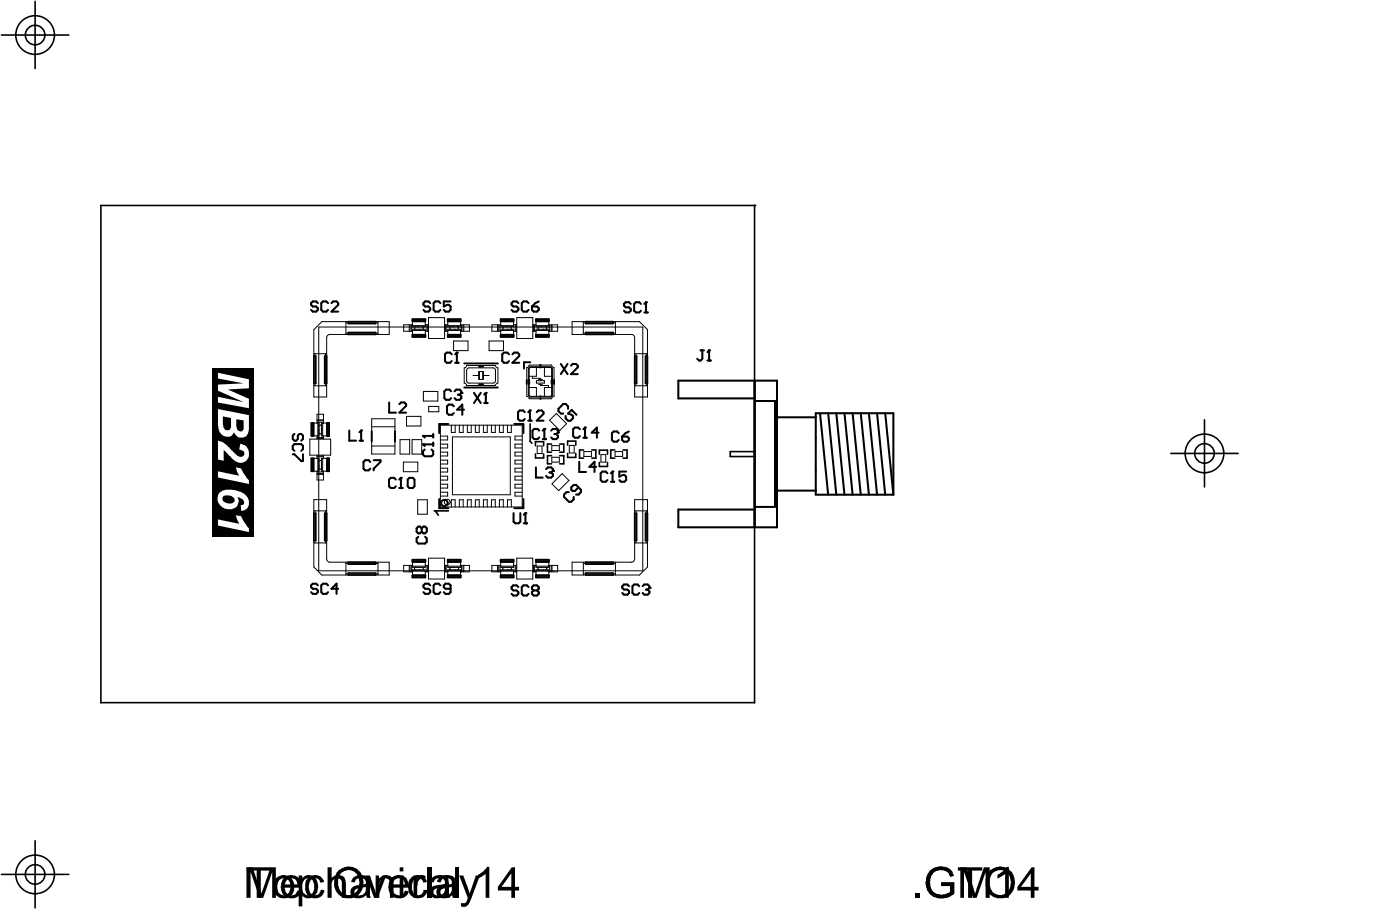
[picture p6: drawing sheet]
<svg xmlns="http://www.w3.org/2000/svg" width="291mm" height="189mm" viewBox="0 0 291 189" stroke-linecap="round" stroke-linejoin="round" font-family="sans-serif">
<g fill="none" stroke="#000" stroke-width=".33">
<path d="M65.2 73.9h.4v5.7h-.4zM67.4 73.9h.4v5.7h-.4zM72.3 66.8h5.7v.4h-5.7zM72.3 69h5.7v.4h-5.7zM121.6 66.8h5.7v.4h-5.7zM121.6 69h5.7v.4h-5.7zM131.8 73.9h.4v5.7h-.4zM134 73.9h.4v5.7h-.4zM110.1 88v3.6l.4 .4M111.2 92.5v-.8h1.7v.8M111.2 94.2v.9h1.7v-.9M114.5 92.2h-.8v1.7h.8"/>
<path d="M114.5 94.6h-.8v1.7h.8M116.2 92.2h.9v1.7h-.9M116.2 94.6h.9v1.7h-.9M117.9 92.4v-.8h1.6v.8M117.9 94.1v.8h1.6v-.8M121.2 93.4h-.9v1.7h.9M122.9 93.4h.8v1.7h-.8M124.4 94.3v-.9h1.7v.9M124.4 96v.8h1.7v-.8M127.7 93.4h-.9v1.7h.9M129.4 93.4h.8v1.7h-.8M65.2 106.5h.4v5.7h-.4z"/>
<path d="M67.4 106.5h.4v5.7h-.4zM72.3 116.7h5.7v.4h-5.7zM72.3 118.9h5.7v.5h-5.7zM121.6 116.7h5.7v.4h-5.7zM121.6 118.9h5.7v.5h-5.7zM131.8 106.5h.4v5.7h-.4zM134 106.5h.4v5.7h-.4z"/>
</g>
<g fill="none" stroke="#000" stroke-width=".4">
<path d="M85.6 66.3h2.7v.4h-2.7zM85.6 69.5h2.7v.4h-2.7zM93 66.3h2.6v.4h-2.6zM93 69.5h2.6v.4h-2.6zM96.4 75.4h7M99.5 76.1h.8M99.5 79.8h.8M104 69.5h2.6v.4h-2.6zM104 66.3h2.6v.4h-2.6zM109.4 78.9v.8M109.9 78.9v.8M110.1 75.2h-1.3v1.3"/>
<path d="M111.3 69.5h2.7v.4h-2.7zM111.3 66.3h2.7v.4h-2.7zM112.1 76.3h.2M112.1 75.8h.2M114.5 78.9v.8M115 78.9v.8M64.7 95.1h.4v2.7h-.4zM64.7 87.8h.4v2.7h-.4zM67.9 95.1h.4v2.7h-.4zM67.9 87.8h.4v2.7h-.4zM77.2 89.5v2.2M82 89.5v2.2"/>
<path d="M93.1 88h-1.9v1.9M96.4 80.4h7M106.8 88h1.9v1.9M112.1 82.3h.2M112.1 82.8h.2M85.6 119.4h2.7v.5h-2.7zM85.6 116.2h2.7v.4h-2.7zM91.2 103.6v1.9h1.9M93 116.2h2.6v.4h-2.6zM93 119.4h2.6v.5h-2.6zM104 119.4h2.6v.5h-2.6zM104 116.2h2.6v.4h-2.6z"/>
<path d="M108.7 103.6v1.9h-1.9M111.3 119.4h2.7v.5h-2.7zM111.3 116.2h2.7v.4h-2.7z"/>
</g>
<g fill="#000">
<path d="M90 105.9h3.2v.3h-2.4l.4 .8-.3 .1-.5-.7-.4-.3zM193.1 180.8a3.3 3.3 0 0 1 4.6 .1l.3 .9-.7 .1a2.09 2.09 0 0 0-3.7-.5 2.9 2.9 0 0 0 .3 3.8 2.88 2.88 0 0 0 3.4-.1v-1.2h-1.9v-.8h2.7l-.1 2.5a4.1 4.1 0 0 1-4.7 .2 3.7 3.7 0 0 1-.2-5zM51.2 180h5.1v.7h-2.2v5.7h-.8v-5.7h-2.1zM76 181.7h.8l1.3 3.7 1.3-3.7h.8l-1.8 4.7h-.7zM85.9 181.7h.7v.8a1.12 1.12 0 0 1 1.8-.6l-.2 .7a.88 .88 0 0 0-1.1 0 .88 .88 0 0 0-.4 .9l-.1 2.9h-.7zM88.8 180h.9v6.4h-.9zM95.3 181.7h.9l1.3 3.8 1.3-3.8h.9l-1.8 4.8a3.3 3.3 0 0 1-1.2 1.7l-.9-.1-.1-.6a1.06 1.06 0 0 0 1.4-1zM190.1 185.5h.8v.9h-.8zM198.9 180h5.1v.7h-2.1v5.7h-.9v-5.7h-2.1z"/>
<path d="M57.9 182.8v.1a2.11 2.11 0 0 0 .3 2.7 1.47 1.47 0 0 0 1.6-.1 1.47 1.47 0 0 0 .5-1.5 1.41 1.41 0 0 0-.5-1.4 1.41 1.41 0 0 0-1.5-.1zM57.4 182.1a2.27 2.27 0 0 1 2.7-.1 2.27 2.27 0 0 1 1 2.5 2.19 2.19 0 0 1-2.5 1.9 2.19 2.19 0 0 1-1.8-2.6v-.7z"/>
<path d="M62 181.7h.8v.6a1.84 1.84 0 0 1 2-.5 1.84 1.84 0 0 1 1.2 1.8 2.25 2.25 0 0 1-2.1 2.8l-.7-.1-.4-.4v2.2h-.8zM63 182.8v.1a2.88 2.88 0 0 0 .1 2.5 1.29 1.29 0 0 0 1.5 .2 1.29 1.29 0 0 0 .6-1.4 1.56 1.56 0 0 0-1.2-2z"/>
<path d="M70.8 181.2a3.2 3.2 0 0 0 .5 4.3 2.32 2.32 0 0 0 2.5-.3 2.32 2.32 0 0 0 .7-2.5 2.2 2.2 0 0 0-1.3-1.9 2.2 2.2 0 0 0-2.4 .4zM70.2 180.7a3.1 3.1 0 0 1 3.3-.6 3.1 3.1 0 0 1 2 2.7v.4a3.1 3.1 0 0 1-3.3 3.2 3.1 3.1 0 0 1-2.8-3.5l.1-.8z"/>
<path d="M81.9 182.6l-.4 1h2.6a1.29 1.29 0 0 0-.8-1.2 1.29 1.29 0 0 0-1.4 .2zM81.1 182.4a2.08 2.08 0 0 1 2.1-.8 2.08 2.08 0 0 1 1.6 1.5l.1 1.1h-3.4a1.36 1.36 0 0 0 .7 1.5 1.36 1.36 0 0 0 1.6-.4l.3-.5 .8 .2a2.24 2.24 0 0 1-2.6 1.4 2.24 2.24 0 0 1-1.7-2.5l.3-1.1z"/>
<path d="M91.5 184.8a.92 .92 0 0 0 .3 1 .92 .92 0 0 0 1.1 0 1.2 1.2 0 0 0 .8-1.7l-1.9 .4zM91.1 182.2a2.59 2.59 0 0 1 3.3 0l.2 .4v2.2l.2 1.6h-.8l-.1-.6a2.25 2.25 0 0 1-3.1 .1 1.51 1.51 0 0 1 1.6-2.2l1.3-.2a.97 .97 0 0 0-.2-1.1 .97 .97 0 0 0-1.1-.1h-.1a.88 .88 0 0 0-.8 .8h-.8z"/>
<path d="M206.1 181.2a3.2 3.2 0 0 0 .4 4.2 2.26 2.26 0 0 0 2.5-.2 2.26 2.26 0 0 0 .8-2.4 2.21 2.21 0 0 0-1.3-2 2.21 2.21 0 0 0-2.4 .4zM205.5 180.7a3.1 3.1 0 0 1 3.3-.6 3.1 3.1 0 0 1 1.9 2.7v.4a3.1 3.1 0 0 1-3.2 3.2 3.1 3.1 0 0 1-2.9-3.5l.1-.8z"/>
</g>
<path d="M44.2 76.4h8.6v35h-8.6z" fill-rule="evenodd" fill="#000"/>
<g fill="#fff">
<path d="M45.3 77.4l6.4 1.3v1.9l-4.4 .2 4.4 2v1.9l-6.4-1.2v-1.1l5.3 1.1-5.3-2.4v-1.3l5.3-.2-5.3-1z"/>
<path d="M45.3 91.5a4.9 4.9 0 0 1 2.8 2l.8 .7a1.11 1.11 0 0 0 1.8 .3v-.7l-1-.5 .2-1.2a2.12 2.12 0 0 1 1.7 1.5 2.12 2.12 0 0 1-.6 2.1 2.18 2.18 0 0 1-3-.8l-1.6-1.5v2.2l-1.1-.2z"/>
<path d="M45.3 97.8l4.4 1-.5-1-.2-.8 1.1 .2 .4 1 1.2 1.5v.8l-6.4-1.4z"/>
<path d="M45.3 107.8l4.4 .9-.3-.5-.4-1.2 1.1 .1 1.1 2a1.52 1.52 0 0 1 .5 1.3l-6.4-1.3z"/>
<path d="M49.1 87v1.1a1.29 1.29 0 0 0 .7 1.4 .68 .68 0 0 0 .8-.9v-1.3zM46.3 86.4v1.5a1.4 1.4 0 0 0 .7 1.4 .81 .81 0 0 0 1-1v-1.5zM45.3 84.9l6.4 1.3v2.6a1.85 1.85 0 0 1-1.2 2 1.61 1.61 0 0 1-1.9-1.2 1.5 1.5 0 0 1-1.3 1.1 1.5 1.5 0 0 1-1.4-.7 3.3 3.3 0 0 1-.6-2z"/>
<path d="M45.5 102.3a3.7 3.7 0 0 1 3.3-.6 3.4 3.4 0 0 1 2.9 2.2 1.68 1.68 0 0 1-1.6 2.1l-.1-1.1a.65 .65 0 0 0 .7-.6 .65 .65 0 0 0-.4-.7l-1-.4a1.77 1.77 0 0 1-.2 1.9 1.77 1.77 0 0 1-1.8 .6 2.21 2.21 0 0 1-1.8-3.4zM46.4 103l-.2 .2a.96 .96 0 0 0 1 1.2 .99 .99 0 0 0 1.5-.7 1.74 1.74 0 0 0-2.3-.7z"/>
</g>
<g fill="none" stroke="#000" stroke-width=".42">
<path d="M66 62.9l-.4-.3h-.7l-.3 .3v.4l.3 .3h.7l.4 .4v.3l-.4 .4h-.7l-.3-.4M68.1 62.9l-.3-.3h-.7l-.4 .3v1.4l.4 .4h.7l.3-.4M68.8 62.9l.4-.3h.7l.3 .3v.4l-1.4 1.4h1.4M89.3 62.9l-.3-.3h-.7l-.4 .3v.4l.4 .3h.7l.3 .4v.3l-.3 .4h-.7l-.4-.4M91.4 62.9l-.3-.3h-.7l-.4 .3v1.4l.4 .4h.7l.3-.4M93.6 62.6h-1.5v1l.8-.3h.3l.4 .3v.7l-.4 .4h-.7l-.4-.4M93.8 73.5l-.3-.3h-.8l-.3 .3v1.4l.3 .4h.8l.3-.4M94.5 75.3h.7M94.5 73.5l.4-.3v2.1M105.7 73.5l-.4-.3h-.7l-.3 .3v1.4l.3 .4h.7l.4-.4M106.4 73.5l.3-.3h.8l.3 .3v.4l-1.4 1.4h1.4M107.6 62.9l-.3-.3h-.7l-.4 .3v.4l.4 .3h.7l.3 .4v.3l-.3 .4h-.7l-.4-.4"/>
<path d="M109.7 62.9l-.3-.3h-.7l-.4 .3v1.4l.4 .4h.7l.3-.4M110.5 63.6h1l.4 .4v.3l-.4 .4h-.7l-.3-.4zM111.9 62.6l-.7 .3-.7 .7M116.4 75.5l1.4 2.2M117.8 75.5l-1.4 2.2M118.6 75.9l.3-.4h.7l.4 .4v.4l-1.4 1.4h1.4M131 63.1l-.4-.4h-.7l-.3 .4v.3l.3 .4h.7l.4 .3v.4l-.4 .3h-.7l-.3-.3M133.1 63.1l-.4-.4h-.7l-.3 .4v1.4l.3 .3h.7l.4-.3M133.8 64.8h.7M133.8 63.1l.3-.4v2.1M145.5 72.7h.7M145.8 72.7v1.8l-.3 .3h-.4l-.3-.3"/>
<path d="M146.9 74.8h.7M146.9 73.1l.3-.4v2.1M156.7 79v30.4M60.8 94.3h.3l1.4 1.4h.4v-1.4M61.1 90.1l-.3 .3v.7l.3 .4h.4l.3-.4v-.7l.4-.3h.3l.4 .3v.7l-.4 .4M61.1 93.6l-.3-.4v-.7l.3-.3h1.4l.4 .3v.7l-.4 .4M72.5 89.4v2.1h1.4M74.6 91.5h.7M74.6 89.7l.4-.3v2.1M76.9 95.9l-.4-.4h-.7l-.3 .4v1.4l.3 .3h.7l.4-.3M77.6 95.5h1.4v.4l-1.4 1.4v.3M80.8 83.5v2.2h1.4"/>
<path d="M82.2 99.5l-.4-.3h-.7l-.3 .3v1.4l.3 .4h.7l.4-.4M82.9 99.5l.3-.3v2.1M82.9 83.9l.4-.4h.7l.3 .4v.3l-1.4 1.5h1.4M84.7 99.5l.3-.3h.7l.4 .3v1.4l-.4 .4h-.7l-.3-.4zM88.2 93.3l-.4 .3v.8l.4 .3h1.4l.3-.3v-.8l-.3-.3M89.9 90.1v.7M89.9 91.9v.7M89.9 92.2h-2.1l.4 .4M89.9 90.5h-2.1l.4 .3M93.7 81.2l-.4-.3h-.7l-.3 .3v1.4l.3 .4h.7l.4-.4M94.2 84.3l-.3-.3h-.7l-.4 .3v1.4l.4 .4h.7l.3-.4M94.4 81.2l.3-.3h.7l.4 .3v.4l-.4 .3"/>
<path d="M95.1 81.9h.3M95.4 81.9l.4 .4v.3l-.4 .4h-.7l-.3-.4M96.3 85h-1.4l1.1-1v2.1M98.4 81.5l1.4 2.2M99.8 81.5l-1.4 2.2M100.5 83.7h.7M100.5 81.9l.4-.4v2.2M109 85.6l-.4-.4h-.7l-.3 .4v1.4l.3 .3h.7l.4-.3M109.7 87.3h.7M109.7 85.6l.3-.4v2.1M111.3 97v2.1h1.4M111.4 85.6l.4-.4h.7l.4 .4v.3l-1.5 1.4h1.5"/>
<path d="M112 89.4l-.4-.4h-.7l-.3 .4v1.4l.3 .3h.7l.4-.3M112.7 91.1h.7M112.7 89.4l.3-.4v2.1M113.4 97.4l.3-.4h.7l.4 .4v.3l-.4 .4M114.1 98.1h.3M114.4 89.4l.4-.4h.7l.3 .4v.3l-.3 .4M114.4 98.1l.4 .3v.4l-.4 .3h-.7l-.3-.3M115.1 90.1h.4M115.5 90.1l.3 .3v.4l-.3 .3h-.7l-.4-.3M118 84.8v-.5l-.5-.5h-.5l-1 1v.5l.5 .5h.5M119.7 86.1l-1-1-.7 .7 .7 .3 .2 .2v.5l-.5 .5h-.4l-.5-.5v-.5M120.3 95.9v2.1h1.4"/>
<path d="M120.4 89.1l-.3-.4h-.7l-.4 .4v1.4l.4 .4h.7l.3-.4M121.1 90.9h.7M121.1 89.1l.4-.4v2.2M123.8 96.9h-1.4l1-1v2.1M124.3 89.8h-1.4l1-1.1v2.2M126.1 98.2l-.3-.3h-.7l-.4 .3v1.4l.4 .4h.7l.3-.4M126.8 100h.7M126.8 98.2l.4-.3v2.1M128.5 89.9l-.4-.3h-.7l-.3 .3v1.4l.3 .4h.7l.4-.4M129.2 90.6h1l.4 .4v.3l-.4 .4h-.7l-.3-.4zM130 97.9h-1.4v1l.7-.3h.4l.3 .3v.7l-.3 .4h-.8l-.3-.4M130.6 89.6l-.7 .3-.7 .7"/>
<path d="M156.7 82.7h-15.9v-3.7h20.5v30.4h-20.5v-3.6h15.9M156.7 83.2h4.2v22h-4.2M160.9 86.6h8.5M169.4 85.8h16.1v16.9h-16.1zM170.3 85.8l1.7 16.9M172 85.8l1.6 16.9M173.6 85.8l1.7 16.9M175.3 85.8l1.7 16.9M177 85.8l1.7 16.9M178.7 85.8l1.7 16.9M180.4 85.8l1.7 16.9M182.1 85.8l1.7 16.9"/>
<path d="M183.8 85.8l1.7 16.9M82.9 101.3h.7M86.9 111.4l-.4 .4v.7l.4 .3h1.4l.3-.3v-.7l-.3-.4M87.6 109.6l-.4-.3h-.3l-.4 .3v.8l.4 .3h.3l.4-.3M87.6 109.6l.3-.3h.4l.3 .3v.8l-.3 .3h-.4l-.3-.3M87.6 109.6v.8M106.6 106.5v1.8l.4 .3h.7l.3-.3v-1.8M108.7 108.6h.8M108.7 106.9l.4-.4v2.1M118.1 102.2h-.5l-.5 .5v.4l1 1h.5l.5-.5v-.5M120.1 101.2l-.7 .7h-.5l-.3-.2v-.5l.5-.5h.5l1 1v.5l-.5 .5h-.5M160.9 101.8h8.5"/>
<path d="M66 121.5l-.4-.3h-.7l-.3 .3v.4l.3 .3h.7l.4 .4v.3l-.4 .4h-.7l-.3-.4M68.1 121.5l-.3-.3h-.7l-.4 .3v1.4l.4 .4h.7l.3-.4M70.2 122.2h-1.4l1.1-1v2.1M89.3 121.5l-.3-.3h-.7l-.4 .3v.4l.4 .3h.7l.3 .4v.3l-.3 .4h-.7l-.4-.4M91.4 121.5l-.3-.3h-.7l-.4 .3v1.4l.4 .4h.7l.3-.4M93.6 122.2h-1.1l-.4-.3v-.4l.4-.3h.7l.4 .3v1.4l-.4 .4h-.7l-.4-.4M107.6 121.9l-.3-.4h-.7l-.4 .4v.3l.4 .4h.7l.3 .3v.4l-.3 .3h-.7l-.4-.3M109.7 121.9l-.3-.4h-.7l-.4 .4v1.4l.4 .3h.7l.3-.3M110.8 122.6l-.3-.4v-.3l.3-.4h.7l.4 .4v.3l-.4 .4M110.8 122.6h.7M110.8 122.6l-.3 .3v.4l.3 .3h.7l.4-.3v-.4l-.4-.3M130.6 121.7l-.3-.4h-.7l-.4 .4v.3l.4 .4h.7l.3 .3v.4l-.3 .3h-.7l-.4-.3"/>
<path d="M132.7 121.7l-.3-.4h-.7l-.4 .4v1.4l.4 .3h.7l.3-.3M133.4 121.7l.4-.4h.7l.3 .4v.3l-.3 .4M134.1 122.4h.4M134.5 122.4l.3 .3v.4l-.3 .3h-.7l-.4-.3"/>
</g>
<g fill="#000">
<path d="M193.1 180.8a3.3 3.3 0 0 1 4.6 .1l.3 .9-.7 .1a2.09 2.09 0 0 0-3.7-.5 2.9 2.9 0 0 0 .3 3.8 2.88 2.88 0 0 0 3.4-.1v-1.2h-1.9v-.8h2.7l-.1 2.5a4.1 4.1 0 0 1-4.7 .2 3.7 3.7 0 0 1-.2-5zM51.2 180h1.3l1.8 5.4 1.9-5.4h1.1v6.4h-.8v-5.4l-1.8 5.4h-.8l-1.9-5.4v5.4h-.8zM64 182.1a2.01 2.01 0 0 1 3.3 1l-.8 .1a1.06 1.06 0 0 0-.8-.9 1.06 1.06 0 0 0-1.2 .4 2.31 2.31 0 0 0 .2 2.9 1.16 1.16 0 0 0 1.2 .1 1.16 1.16 0 0 0 .7-1l.7 .1a2.03 2.03 0 0 1-2.4 1.6 2.03 2.03 0 0 1-1.5-2.4v-1zM68 180h.9v2.3a1.58 1.58 0 0 1 1.6-.7 1.58 1.58 0 0 1 1.2 1.4l.1 3.4h-.8v-3a1.08 1.08 0 0 0-1.2-1.1 1.08 1.08 0 0 0-.9 1.4v2.7h-.9zM78 181.7h.7v.7a1.69 1.69 0 0 1 1.6-.8 1.69 1.69 0 0 1 1.4 1.2v3.6h-.7v-2.8a1.07 1.07 0 0 0-1-1.3 1.07 1.07 0 0 0-1.2 1.1v3h-.8zM85.4 182.1a2.02 2.02 0 0 1 3.3 1l-.8 .1a1.15 1.15 0 0 0-1.3-.9 1.15 1.15 0 0 0-1 1.2 1.82 1.82 0 0 0 .7 2.2 1.19 1.19 0 0 0 1.7-1l.7 .1a2 2 0 0 1-1.5 1.6 2 2 0 0 1-2.1-.8l-.1-.2a3.8 3.8 0 0 1 .1-2.9zM94.4 180h.8v6.4h-.8zM99.2 181.5a3.6 3.6 0 0 0 1.9-1.6h.5v6.5h-.8v-5l-1.4 .9h-.2zM190.1 185.5h.8v.9h-.8zM199.4 180h1.3l1.7 5.4 1.9-5.4h1.2v6.4h-.9v-5.4l-1.8 5.4h-.8l-1.8-5.4v5.4h-.8zM207.1 181.5a3.6 3.6 0 0 0 1.9-1.6h.5v6.5h-.8v-5l-1.4 .9h-.2z"/>
<path d="M59.6 182.6l-.5 1h2.7a1.29 1.29 0 0 0-.8-1.2 1.29 1.29 0 0 0-1.4 .2zM58.8 182.4l.1-.1a2.12 2.12 0 0 1 3.5 .7l.2 1.2h-3.5a1.36 1.36 0 0 0 1 1.5 1.36 1.36 0 0 0 1.6-.6l.1-.3 .8 .2a2.24 2.24 0 0 1-2.7 1.4 2.24 2.24 0 0 1-1.6-2.5l.2-1.1z"/>
<path d="M73.6 184.8a.92 .92 0 0 0 .4 1 .92 .92 0 0 0 1 0 1.2 1.2 0 0 0 .9-1.7l-2 .4zM73.3 182.2a2.59 2.59 0 0 1 3.3 0l.2 1v2.7l.2 .5h-.9v-.6a2.25 2.25 0 0 1-3.2 .1 1.53 1.53 0 0 1 1.7-2.2l1.3-.2a.97 .97 0 0 0-.3-1.1 .97 .97 0 0 0-1.1-.1l-.2 .1a.74 .74 0 0 0-.6 .7h-.8z"/>
<path d="M83 180h.8v.9h-.8zM83 181.7h.8v4.7h-.8z"/>
<path d="M90 184.8a.92 .92 0 0 0 .4 1 .92 .92 0 0 0 1.1 0 1.2 1.2 0 0 0 .8-1.7l-1.9 .4zM89.7 182.2a2.59 2.59 0 0 1 3.3 0l.2 1v2.7l.2 .5h-.8l-.1-.6a2.25 2.25 0 0 1-3.2 .1 1.53 1.53 0 0 1 1.7-2.2l1.3-.2a.97 .97 0 0 0-.3-1.1 .97 .97 0 0 0-1.1-.1l-.2 .1a.74 .74 0 0 0-.6 .7h-.8z"/>
<path d="M106.2 181.3l-2.1 2.8h2.1zM106.3 180h.6v4.1h.9v.7h-.9v1.6h-.7v-1.6h-2.8v-.7z"/>
<path d="M214 181.3l-2 2.8h2zM214.2 180h.6v4.1h.8v.7h-.8v1.6h-.8v-1.6h-2.8v-.7z"/>
<circle cx="156.7" cy="42.7" r=".17"/>
<circle cx="94.9" cy="73.2" r=".21"/>
<circle cx="134.1" cy="62.7" r=".21"/>
<circle cx="147.2" cy="72.7" r=".21"/>
<circle cx="75" cy="89.4" r=".21"/>
<circle cx="83.2" cy="99.2" r=".21"/>
<circle cx="87.8" cy="92.2" r=".21"/>
<circle cx="87.8" cy="90.5" r=".21"/>
<circle cx="95.8" cy="81.6" r=".21"/>
<circle cx="100.9" cy="81.5" r=".21"/>
<circle cx="110" cy="85.2" r=".21"/>
<circle cx="113" cy="89" r=".21"/>
<circle cx="114.8" cy="97.7" r=".21"/>
<circle cx="115.8" cy="89.7" r=".21"/>
<circle cx="121.5" cy="88.7" r=".21"/>
<circle cx="127.2" cy="97.9" r=".21"/>
<circle cx="109.1" cy="106.5" r=".21"/>
<circle cx="134.8" cy="122" r=".21"/>
</g>
<circle cx="92.3" cy="104.4" r=".67" fill="none" stroke="#000" stroke-width=".4"/>
<g fill="none" stroke="#000" stroke-width=".33">
<path d="M.3 7.3h14M7.3 .3v13.9M20.9 42.7h135.8v103.1h-135.8zM151.6 93.7h5.1v1.1h-5.1zM243.1 94.1h14M250.1 87.1v14M7.3 174.5v14M.3 181.5h14"/>
<circle cx="7.3" cy="7.3" r="2.03"/>
<circle cx="7.3" cy="7.3" r="4"/>
<circle cx="250.1" cy="94.1" r="2.03"/>
<circle cx="250.1" cy="94.1" r="4"/>
<circle cx="7.3" cy="181.5" r="2.03"/>
<circle cx="7.3" cy="181.5" r="4"/>
</g>
<g fill="none" stroke="#000" stroke-width=".21">
<path d="M65.2 68.4l1.6-1.6h14v2.6h-12.3a.67 .67 0 0 0-.7 .7v12.3h-2.6zM65.2 73.4h2.6M65.4 73.4v6.7M66.2 67.9h67.3v50.6h-67.3zM67.6 73.4v6.7M71.8 66.8v2.6M71.8 67h6.7M71.8 69.2h6.7M78.5 66.8v2.6M85 67.4v1.4M85.1 67.4v1.4M85.5 67.4v1.4"/>
<path d="M85.6 67.4h-1.8v1.4h1.8M85.6 66.3h2.7v1.5h-2.7zM85.6 68.3h2.7v1.6h-2.7zM85.6 69.4h2.7M85.6 66.8h2.7M85.6 66.5h2.7M85.6 67.6h2.7M85.6 68.6h2.7M85.6 69.7h2.7M86.3 67.8l-.2 .3 .2 .2M87.6 67.8l.3 .3-.3 .2M88.3 67.4h.7"/>
<path d="M88.3 68.8h.7M88.6 67.4v1.4M88.8 67.4v1.4M89 65.9h3.3v4.4h-3.3zM92.3 67.4h.7M92.3 68.8h.7M92.5 67.4v1.4M92.6 67.4v1.4M93 66.3h2.6v1.5h-2.6zM93 68.3h2.6v1.6h-2.6zM93 69.4h2.6M93 66.8h2.6"/>
<path d="M93 66.5h2.6M93 67.6h2.6M93 68.6h2.6M93 69.7h2.6M93.6 67.8l-.2 .3 .2 .2M94.2 70.8h3v2h-3zM95 67.8l.2 .3-.2 .2M95.6 67.4h1.9v1.4h-1.9M95.8 67.4v1.4M96.1 67.4v1.4M96.3 67.4v1.4M96.9 75.9h6v.2l.5 .3v3.1l-.5 .3v.2h-6l-.3-.4-.2-.1v-3.1l.4-.3z"/>
<path d="M97 76.6l.4-.2h5.2l.3 .5-.1 2.4-.4 .2-5.3-.1-.2-.4zM98.2 77.9h1.2M99.4 77.1v1.7M99.6 77.1h.6v1.7h-.6zM100.4 77.1v1.7M100.4 77.9h1.1M101.5 70.8h3v2h-3zM103.3 67.4v1.4M103.5 67.4v1.4M103.8 67.4v1.4M104 69.4h2.6M104 66.8h2.6"/>
<path d="M104 66.3h2.6v1.5h-2.6zM104 66.5h2.6M104 67.6h2.6M104 67.4h-1.9v1.4h1.9M104 68.3h2.6v1.6h-2.6zM104 68.6h2.6M104 69.7h2.6M104.6 67.8l-.2 .3 .2 .2M106 67.8l.2 .3-.2 .2M106.6 67.4h.7M106.6 68.8h.7M107 67.4v1.4"/>
<path d="M107.1 67.4v1.4M107.3 65.9h3.3v4.4h-3.3zM109.4 76.3l.2-.1 .3-.4h4.6l.3 .4 .2 .1v6l-.4 .2-.1 .3h-4.6l-.3-.5h-.2zM109.8 76.4l.4-.3h4l.4 .3 .1 5.5-.2 .5h-4.3l-.4-.2zM109.9 76.4l.3-.1h4l.3 .1v5.5l-.1 .3-4.2 .1-.3-.2zM110.5 78.2v.3h1.7v.3M110.6 67.4h.7M110.6 68.8h.7M110.8 67.4v1.4M111 67.4v1.4M111.3 69.4h2.7M111.3 66.8h2.7"/>
<path d="M111.3 66.3h2.7v1.5h-2.7zM111.3 66.5h2.7M111.3 67.6h2.7M111.3 68.3h2.7v1.6h-2.7zM111.3 68.6h2.7M111.3 69.7h2.7M111.4 76.3v1.8h-1.5M111.4 79h1.6v.5h-1.6zM111.8 79.8h.8M111.8 78.8h.8M112 67.8l-.3 .3 .3 .2M112.2 79.8v.2h1.7v.3"/>
<path d="M113 76.3v1.8h1.5M113.3 67.8l.2 .3-.2 .2M114 67.4h1.8v1.4h-1.8M114.1 67.4v1.4M114.5 67.4v1.4M114.6 67.4v1.4M118.8 66.8h14l1.6 1.6v14h-2.6v-12.3a.67 .67 0 0 0-.7-.7h-12.3zM121.1 66.8v2.6M121.1 67h6.7M121.1 69.2h6.7M127.8 66.8v2.6M131.8 73.4h2.6"/>
<path d="M132 73.4v6.7M134.2 73.4v6.7M64.3 91.1h4.4v3.4h-4.4zM64.7 87.8h1.5v2.7h-1.5zM64.7 95.1h1.5v2.7h-1.5zM64.9 87.8v2.7M64.9 95.1v2.7M65.2 87.8v2.7M65.2 95.1v2.7M65.2 80.1h2.6M65.8 98h1.4M65.8 94.6h1.4"/>
<path d="M65.8 87.8v-1.8h1.4v1.8M65.8 97.8v1.8h1.4v-1.8M65.8 90.5v.6M65.8 94.5v.6M65.8 87.6h1.4M65.8 87.3h1.4M65.8 87.1h1.4M65.8 98.5h1.4M65.8 98.3h1.4M65.8 91h1.4M65.8 90.8h1.4M65.8 94.8h1.4"/>
<path d="M66 87.8v2.7M66 95.1v2.7M66.2 88.5l.3-.3 .2 .3M66.2 89.8l.3 .3 .2-.3M66.2 95.8l.3-.2 .2 .2M66.2 97.1l.3 .3 .2-.3M66.7 87.8h1.6v2.7h-1.6zM66.7 95.1h1.6v2.7h-1.6zM67 87.8v2.7M67 95.1v2.7M67.2 90.5v.6M67.2 94.5v.6"/>
<path d="M67.8 87.8v2.7M67.8 95.1v2.7M68.1 87.8v2.7M68.1 95.1v2.7M77.2 92.6h4.8M77.2 88.6h4.8M77.2 86.9h4.8v7.3h-4.8zM83.1 91.3h2v2.9h-2zM83.8 95.9h2.9v2h-2.9zM84.4 86.4h3v2h-3zM85.6 91.3h2v2.9h-2zM87.9 81.3h3v1.9h-3z"/>
<path d="M89 84.4h2.1v1.1h-2.1zM91.4 88.3h17v16.9h-17zM91.4 98.8h1.5v.8h-1.5M91.4 97.2h1.5v.8h-1.5M91.4 95.5h1.5v.8h-1.5M91.4 93.8h1.5v.8h-1.5M91.4 92.2h1.5v.8h-1.5M91.4 90.5h1.5v.8h-1.5M93.7 88.3v1.5h.8v-1.5M93.9 90.7h12.1v12h-12.1zM95.4 88.3v1.5h.8v-1.5M97 88.3v1.5h.8v-1.5"/>
<path d="M98.7 88.3v1.5h.8v-1.5M100.4 88.3v1.5h.8v-1.5M102 88.3v1.5h.8v-1.5M103.7 88.3v1.5h.8v-1.5M105.4 88.3v1.5h.8v-1.5M108.4 90.5h-1.5v.8h1.5M108.4 92.2h-1.5v.8h1.5M108.4 93.8h-1.5v.8h1.5M108.4 95.5h-1.5v.8h1.5M108.4 97.2h-1.5v.8h1.5M108.4 98.8h-1.5v.8h1.5M109.9 80.4h1.5v1.9"/>
<path d="M111.5 92.6h1v1.5h-1zM114.1 87.2l1.4-1.4 2.1 2.1-1.4 1.5zM114.5 80.4h-1.5v1.9M114.6 92.5h1.5v1h-1.5zM114.6 94.9h1.5v1h-1.5zM118.2 92.5h1v1.5h-1zM121.2 93.7h1.6v1h-1.6zM124.8 94.4h1v1.5h-1zM127.7 93.7h1.6v1h-1.6zM131.8 80.1h2.6M65.2 103.7h2.6v12.3a.67 .67 0 0 0 .7 .7h12.3v2.7h-14l-1.6-1.7zM65.2 112.7h2.6"/>
<path d="M65.2 106h2.6M65.4 106v6.7M67.6 106v6.7M71.8 119.1h6.7M71.8 116.9h6.7M71.8 116.7v2.7M78.5 116.7v2.7M85 117.4v1.3M85.1 117.4v1.3M85.5 117.4v1.3M85.6 116.7h2.7M85.6 119.4h2.7"/>
<path d="M85.6 117.4h-1.8v1.3h1.8M85.6 116.2h2.7v1.6h-2.7zM85.6 118.3h2.7v1.6h-2.7zM85.6 116.4h2.7M85.6 117.5h2.7M85.6 118.5h2.7M85.6 119.6h2.7M86.3 117.8l-.2 .2 .2 .3M86.7 103.7h2v3h-2zM87.6 117.8l.3 .2-.3 .3M88.3 117.4h.7M88.3 118.7h.7"/>
<path d="M88.6 117.4v1.3M88.8 117.4v1.3M89 115.9h3.3v4.3h-3.3zM91.4 102.2h1.5v.8h-1.5M91.4 100.5h1.5v.8h-1.5M92.3 117.4h.7M92.3 118.7h.7M92.5 117.4v1.3M92.6 117.4v1.3M93 116.7h2.6M93 119.4h2.6M93 116.2h2.6v1.6h-2.6z"/>
<path d="M93 116.4h2.6M93 117.5h2.6M93 118.3h2.6v1.6h-2.6zM93 118.5h2.6M93 119.6h2.6M93.6 117.8l-.2 .2 .2 .3M93.7 105.2v-1.5h.8v1.5M95 117.8l.2 .2-.2 .3M95.4 105.2v-1.5h.8v1.5M95.6 117.4h1.9v1.3h-1.9M95.8 117.4v1.3M96.1 117.4v1.3"/>
<path d="M96.3 117.4v1.3M97 105.2v-1.5h.8v1.5M98.7 105.2v-1.5h.8v1.5M100.4 105.2v-1.5h.8v1.5M102 105.2v-1.5h.8v1.5M103.3 117.4v1.3M103.5 117.4v1.3M103.7 105.2v-1.5h.8v1.5M103.8 117.4v1.3M104 116.7h2.6M104 119.4h2.6M104 116.2h2.6v1.6h-2.6z"/>
<path d="M104 116.4h2.6M104 117.5h2.6M104 117.4h-1.9v1.3h1.9M104 118.3h2.6v1.6h-2.6zM104 118.5h2.6M104 119.6h2.6M104.6 117.8l-.2 .2 .2 .3M105.4 105.2v-1.5h.8v1.5M106 117.8l.2 .2-.2 .3M106.6 117.4h.7M106.6 118.7h.7M107 117.4v1.3"/>
<path d="M107.1 117.4v1.3M107.3 115.9h3.3v4.3h-3.3zM108.4 102.2h-1.5v.8h1.5M108.4 100.5h-1.5v.8h1.5M110.6 117.4h.7M110.6 118.7h.7M110.8 117.4v1.3M111 117.4v1.3M111.3 116.7h2.7M111.3 119.4h2.7M111.3 116.2h2.7v1.6h-2.7zM111.3 116.4h2.7"/>
<path d="M111.3 117.5h2.7M111.3 118.3h2.7v1.6h-2.7zM111.3 118.5h2.7M111.3 119.6h2.7M112 117.8l-.3 .2 .3 .3M113.3 117.8l.2 .2-.2 .3M114 117.4h1.8v1.3h-1.8M114.1 117.4v1.3M114.5 117.4v1.3M114.6 100.4l2.1-2.1 1.4 1.4-2.1 2.1zM114.6 117.4v1.3M118.8 116.7h12.3a.67 .67 0 0 0 .7-.7v-12.3h2.6v14l-1.6 1.7h-14z"/>
<path d="M121.1 119.1h6.7M121.1 116.9h6.7M121.1 116.7v2.7M127.8 116.7v2.7M131.8 112.7h2.6M131.8 106h2.6M132 106v6.7M134.2 106v6.7"/>
<circle cx="92.9" cy="104.2" r=".6"/>
</g>
</svg>
